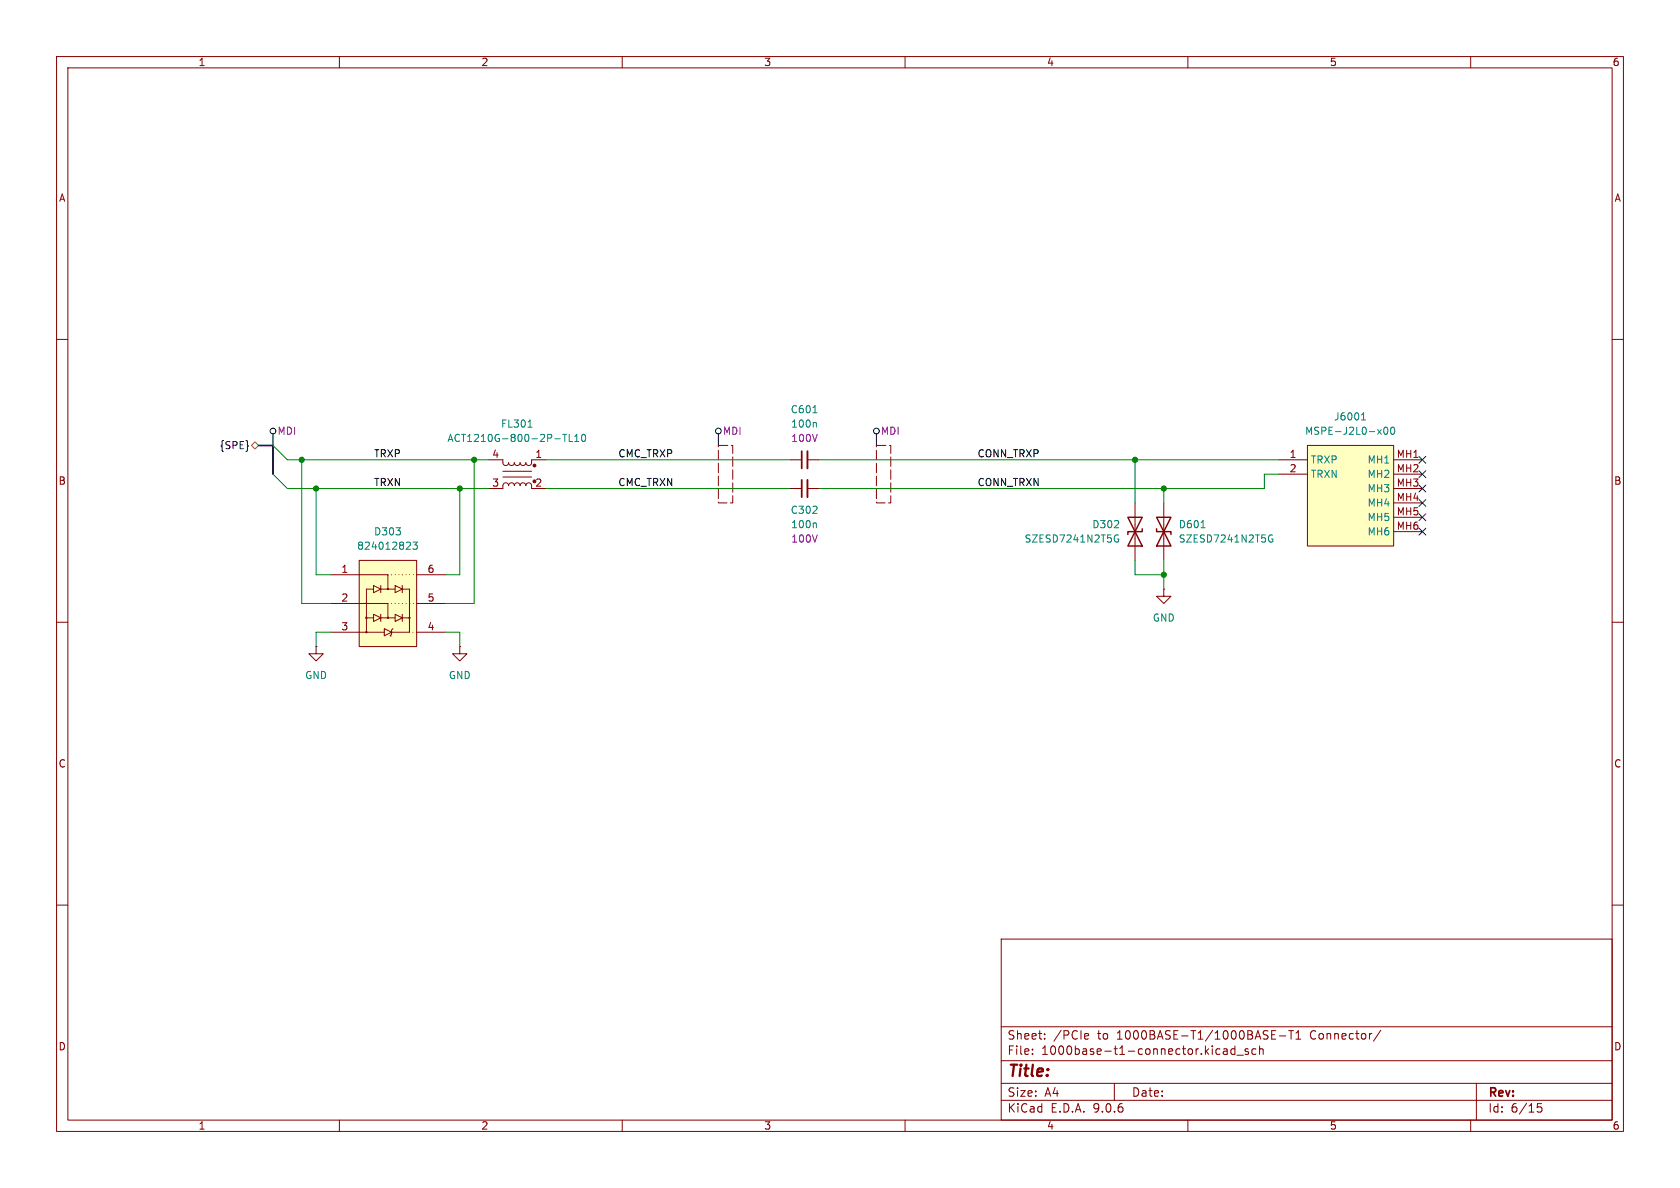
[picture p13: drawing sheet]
<svg xmlns="http://www.w3.org/2000/svg" width="297mm" height="210mm" viewBox="0 0 297 210" stroke-linecap="round" stroke-linejoin="round" font-family="sans-serif">
<defs><g id="words">
<text font-size="2.8" fill="#840000" x="178" y="190.9">Title:</text>
<g font-size="2.1" fill="#840000">
<text x="178" y="184">Sheet:</text>
<text x="186.2" y="184">/PCIe</text>
<text x="194.1" y="184">to</text>
<text x="197.6" y="184">1000BASE-T1/1000BASE-T1</text>
<text x="231.9" y="184">Connector/</text>
<text x="178" y="186.7">File:</text>
<text x="184.1" y="186.7">1000base-t1-connector.kicad_sch</text>
<text x="178" y="196.9">KiCad</text>
<text x="178" y="194.1">Size:</text>
<text x="184.7" y="194.1">A4</text>
<text x="185.7" y="196.9">E.D.A.</text>
<text x="193.3" y="196.9">9.0.6</text>
<text x="200" y="194.1">Date:</text>
<text x="263" y="194.3">Rev:</text>
<text x="263" y="196.9">Id:</text>
<text x="267.1" y="196.9">6/15</text>
</g>
<g font-size="1.8" fill="#840000">
<text x="35" y="11.9">1</text>
<text x="85" y="11.9">2</text>
<text x="135" y="11.9">3</text>
<text x="185" y="11.9">4</text>
<text x="235" y="11.9">5</text>
<text x="285" y="11.9">6</text>
<text x="10.3" y="35.9">A</text>
<text x="285.3" y="35.9">A</text>
<text x="86.9" y="81">4</text>
<text x="94.5" y="81">1</text>
<text x="227.9" y="81">1</text>
<text x="227.9" y="83.6">2</text>
<text x="246.8" y="81">MH1</text>
<text x="246.8" y="83.6">MH2</text>
<text x="10.3" y="85.9">B</text>
<text x="86.9" y="86.1">3</text>
<text x="94.5" y="86.1">2</text>
<text x="246.8" y="86.1">MH3</text>
<text x="246.8" y="88.6">MH4</text>
<text x="285.3" y="85.9">B</text>
<text x="246.8" y="91.2">MH5</text>
<text x="246.8" y="93.7">MH6</text>
<text x="60.3" y="101.3">1</text>
<text x="75.5" y="101.3">6</text>
<text x="60.3" y="106.4">2</text>
<text x="75.5" y="106.4">5</text>
<text x="60.3" y="111.5">3</text>
<text x="75.5" y="111.5">4</text>
<text x="10.3" y="135.9">C</text>
<text x="285.3" y="135.9">C</text>
<text x="10.3" y="185.9">D</text>
<text x="285.3" y="185.9">D</text>
<text x="35" y="199.9">1</text>
<text x="85" y="199.9">2</text>
<text x="135" y="199.9">3</text>
<text x="185" y="199.9">4</text>
<text x="235" y="199.9">5</text>
<text x="285" y="199.9">6</text>
</g>
<g font-size="1.8" fill="#840084">
<text x="49" y="77.1">MDI</text>
<text x="127.7" y="77.1">MDI</text>
<text x="155.6" y="77.1">MDI</text>
<text x="139.8" y="78.3">100V</text>
<text x="139.8" y="96.1">100V</text>
</g>
<g font-size="1.8" fill="#008484">
<text x="88.5" y="75.8">FL301</text>
<text x="139.7" y="73.3">C601</text>
<text x="139.7" y="75.8">100n</text>
<text x="230.6" y="77.1">MSPE-J2L0-x00</text>
<text x="235.8" y="74.5">J6001</text>
<text x="79" y="78.3">ACT1210G-800-2P-TL10</text>
<text x="231.6" y="82.1">TRXP</text>
<text x="241.7" y="82.1">MH1</text>
<text x="231.6" y="84.7">TRXN</text>
<text x="241.7" y="84.7">MH2</text>
<text x="241.7" y="87.2">MH3</text>
<text x="241.7" y="89.8">MH4</text>
<text x="66" y="94.8">D303</text>
<text x="139.7" y="91">C302</text>
<text x="139.7" y="93.6">100n</text>
<text x="193" y="93.6">D302</text>
<text x="208.3" y="93.6">D601</text>
<text x="241.7" y="92.3">MH5</text>
<text x="241.7" y="94.8">MH6</text>
<text x="63" y="97.4">824012823</text>
<text x="181" y="96.1">SZESD7241N2T5G</text>
<text x="208.3" y="96.1">SZESD7241N2T5G</text>
<text x="203.7" y="110.1">GND</text>
<text x="53.8" y="120.2">GND</text>
<text x="79.2" y="120.2">GND</text>
</g>
<text font-size="1.8" fill="#000084" x="38.7" y="79.6">{SPE}</text>
<g font-size="1.8">
<text x="66" y="80.9">TRXP</text>
<text x="109.2" y="80.9">CMC_TRXP</text>
<text x="172.7" y="80.9">CONN_TRXP</text>
<text x="66" y="86">TRXN</text>
<text x="109.2" y="86">CMC_TRXN</text>
<text x="172.7" y="86">CONN_TRXN</text>
</g>
</g></defs>
<path d="M0 0h297v210h-297z" fill="#fff" stroke="#fff" stroke-width=".18"/>
<g fill="none" stroke="#840000" stroke-width=".18">
<path d="M10 10h277v190h-277zM12 12h273v186h-273zM60 10v2M110 10v2M160 10v2M210 10v2M260 10v2M10 60h2M285 60h2M10 110h2M55.9 114.3v1.3h-1.3l1.3 1.2 1.2-1.2h-1.2M55.9 114.3h.1"/>
<path d="M285 110h2M10 160h2M177 166h108v32h-108zM285 160h2M60 198v2M110 198v2M160 198v2M177 194.5h108M177 191.5h108M177 187.5h108M177 181.5h108M182.5 186.3v.1"/>
<path d="M182.5 185.5v.1M184.7 183.6v.1M184.7 182.8v.1M192 182.7l.4 .1 .1 .3-.8 .1M192.4 183.6l-.4 .1M197 191.5v3M210 198v2M216.3 185.5h.6l.1 .9M217 185.8h-.5a.29 .29 0 0 0-.3 .3 .29 .29 0 0 0 .3 .3l.5-.1M218.3 185.5l-.4-.1-.3 .3v.4l.1 .2h.6M218.3 184.9v1.5M218.7 186.5h1.1"/>
<path d="M220.7 185.5l-.4-.1-.2 .2 .1 .2 .5 .2v.3h-.6M222 185.5l-.4-.1-.3 .3v.4l.2 .2h.5M222.7 185.5l.2-.1 .3 .1 .1 .9M222.7 184.9v1.5M224.8 183.7h.7M224.8 182.9h.5M224.8 182.2h.7M226.2 183.1h1.1M227.8 182.2h.9M228.2 182.2v1.5M229.1 183.7h.9M229.1 182.6l.4-.4v1.5"/>
<path d="M244.1 182.1l-1.3 2M260 198v2M261 191.5v6.5M272.5 195.1h-.7l-.1 .7 .3-.1h.5l.1 .3-.1 .5-.2 .1-.6-.1"/>
</g>
<path d="M63.5 99.1h10.2v15.2h-10.2z" fill="#ffffc2"/>
<g fill="none" stroke="#840000" stroke-width=".18">
<path d="M63.5 99.1h10.2v15.2h-10.2zM86.4 81.3h2.5v.7l.5 .3 .4-.2 .1-.3 .1 .3 .3 .2 .5-.1 .1-.4 .2 .3 .3 .2 .4-.1 .1-.4 .1 .3 .3 .2 .4-.1 .3-.4 .1 .4 .5 .1 .3-.3 .1-.7h2.5M88.9 83.3h5.1M88.9 84.3h5.1M94 85.9l-.2-.4-.3-.2-.4 .2-.1 .4-.2-.4-.3-.1-.4 .1-.2 .4v-.3l-.3-.2h-.5l-.2 .5-.2-.4-.4-.1-.3 .1-.1 .4-.1-.4-.4-.2-.5 .3v.8h-2.5M94 86.4h2.5M139.7 81.3h2M139.7 86.4h2M142.7 81.3h2.1M142.7 86.4h2.1M58.4 106.7h10.2v2.5M58.4 101.6h10.2v2.5"/>
<path d="M58.4 111.8h9.5M64.8 109.2h1.2M66 103.5l1.3 .6-1.3 .7zM66 108.6l1.3 .6-1.3 .7zM66 104.1h-1.2v7.7M67.3 103.5v1.3M67.3 108.6v1.3M67.3 104.1h2.5M67.3 109.2h2.5M67.9 111.1l1.3 .7-1.3 .6zM69 112.4h.1M69.5 111.1l-.3 .3v.7l-.2 .3"/>
<path d="M69.8 103.5l1.3 .6-1.3 .7zM69.8 108.6l1.3 .6-1.3 .7zM71.1 104.1h1.3v7.7h-3.2M71.1 109.2h1.3M71.1 103.5v1.3M71.1 108.6v1.3M73.7 111.8h5M73.7 101.6h5M73.7 106.7h5M81.3 114.3v1.3h-1.3l1.3 1.2 1.2-1.2h-1.2M81.3 114.3h.1"/>
<circle cx="64.8" cy="111.8" r=".11"/>
<circle cx="64.8" cy="109.2" r=".11"/>
<circle cx="68.6" cy="104.1" r=".11"/>
<circle cx="68.6" cy="109.2" r=".11"/>
<circle cx="72.4" cy="109.2" r=".11"/>
</g>
<path d="M68.6 101.6h5.1M68.6 106.7h5.1M73.7 111.8h-1.3" fill="none" stroke="#840000" stroke-width=".18" stroke-dasharray="0 .6"/>
<path d="M93.3 75.5h.8M99.5 76.8h.7M99.8 76.8v1.2M100.6 76.8v1.2h.6M101.6 78h.7M101.6 77.1l.4-.3v1.2M102.9 76.9l.2-.1a.68 .68 0 0 1 .5 .6 .68 .68 0 0 1-.5 .6l-.2-.1-.1-.3zM143.7 73h.7M144.1 74.7l.2 .1v.7M72.3 95.8l.3 .3-.1 .3-.7 .7h.8M73 95.8h.8l-.4 .5 .3 .1v.6l-.2 .1-.5-.1M144.1 92.4l.2 .2v.7" fill="none" stroke="#008484" stroke-width=".18"/>
<circle cx="94.5" cy="82.3" r=".25" fill="#840000" stroke="#840000" stroke-width=".18"/>
<path d="M141.7 79.8v3M141.7 84.8v3.1" fill="none" stroke="#840000" stroke-width=".3"/>
<path d="M142.7 79.8v3M142.7 84.8v3.1" fill="none" stroke="#840000" stroke-width=".33"/>
<path d="M231.1 78.7h15.3v17.8h-15.3z" fill="#ffffc2"/>
<g fill="none" stroke="#840000" stroke-width=".18">
<path d="M231.1 78.7h15.3v17.8h-15.3zM200.7 88.9v10.2M205.7 88.9v10.2M226.1 81.3h5M226.1 83.8h5M246.4 81.3h5.1M246.4 83.8h5.1M246.4 86.4h5.1M246.4 88.9h5.1M246.4 91.4h5.1M246.4 94h5.1M205.7 104.1v1.3h-1.2l1.2 1.3 1.3-1.3h-1.3"/>
<path d="M205.7 104.1h.1"/>
</g>
<path d="M240.7 74.2h.7M240.8 73.3l.3-.3v1.2M243.5 75.9l.7 .9M244.2 75.9l-.7 .9M244.7 75.6l.2-.1a.68 .68 0 0 1 .5 .6 .68 .68 0 0 1-.5 .7l-.2-.1-.1-.4zM246 75.6l.1-.1a.68 .68 0 0 1 .5 .6 .68 .68 0 0 1-.5 .7l-.1-.1-.2-.4zM197.5 95.3h.3l-.1 .5h-.5l-.2-.3M197.7 94.6h-.5l-.2 .3M212.3 93.3h.7M224.8 95.3h.2v.5h-.5l-.2-.3M225 94.6h-.5l-.2 .3" fill="none" stroke="#008484" stroke-width=".18"/>
<path d="M199.4 91.4l2.5 5.1h-2.5l2.5-5.1zM201.9 93.5v.5h-2.5v.5M204.5 91.4h2.5l-2.5 5.1h2.5zM204.5 93.5v.5h2.5v.5" fill="none" stroke="#840000" stroke-width=".25"/>
<g fill="none" stroke="#000" stroke-width=".18">
<path d="M48.3 76.7v2M127 76.7v2M154.9 76.7v2"/>
<circle cx="48.3" cy="76.2" r=".51"/>
<circle cx="127" cy="76.2" r=".51"/>
<circle cx="154.9" cy="76.2" r=".51"/>
</g>
<path d="M127 78.7h2.5v10.2h-2.5v-10.2M154.9 78.7h2.6v10.2h-2.6v-10.2" fill="none" stroke="#840000" stroke-width=".18" stroke-dasharray="1.7 .6"/>
<path d="M44.4 78.7l.7-.6 .6 .6-.6 .7z" fill="none" stroke="#848400" stroke-width=".18"/>
<path d="M45.7 78.7h2.6v5.1" fill="none" stroke="#000084" stroke-width=".3"/>
<g fill="none" stroke="#008400" stroke-width=".18">
<path d="M48.3 78.7l2.5 2.6h35.6M48.3 83.8l2.5 2.6h35.6M53.3 81.3v25.4h5.1M55.9 86.4v15.2h2.5M81.3 86.4v15.2h-2.6M83.8 81.3v25.4h-5.1M96.5 81.3h43.2M96.5 86.4h43.2M144.8 81.3h81.3M200.7 99.1v2.5h5M200.7 81.3v7.6M205.7 86.4v2.5"/>
<path d="M205.7 99.1v5M226.1 83.8h-2.6v2.6h-78.7M58.4 111.8h-2.5v2.5M78.7 111.8h2.6v2.5"/>
</g>
<path d="M250.9 85.8l1.2 1.2M250.9 80.7l1.2 1.2M250.9 93.4l1.2 1.2M250.9 90.8l1.2 1.2M250.9 83.2l1.2 1.2M250.9 88.3l1.2 1.2M252.1 85.8l-1.2 1.2M252.1 80.7l-1.2 1.2M252.1 93.4l-1.2 1.2M252.1 90.8l-1.2 1.2M252.1 83.2l-1.2 1.2M252.1 88.3l-1.2 1.2" fill="none" stroke="#000084" stroke-width=".18"/>
<g fill="#008400" stroke="#008400" stroke-width=".18">
<circle cx="55.9" cy="86.4" r=".46"/>
<circle cx="53.3" cy="81.3" r=".46"/>
<circle cx="81.3" cy="86.4" r=".46"/>
<circle cx="83.8" cy="81.3" r=".46"/>
<circle cx="205.7" cy="86.4" r=".46"/>
<circle cx="205.7" cy="101.6" r=".46"/>
<circle cx="200.7" cy="81.3" r=".46"/>
</g>
<use href="#words"/>
</svg>
